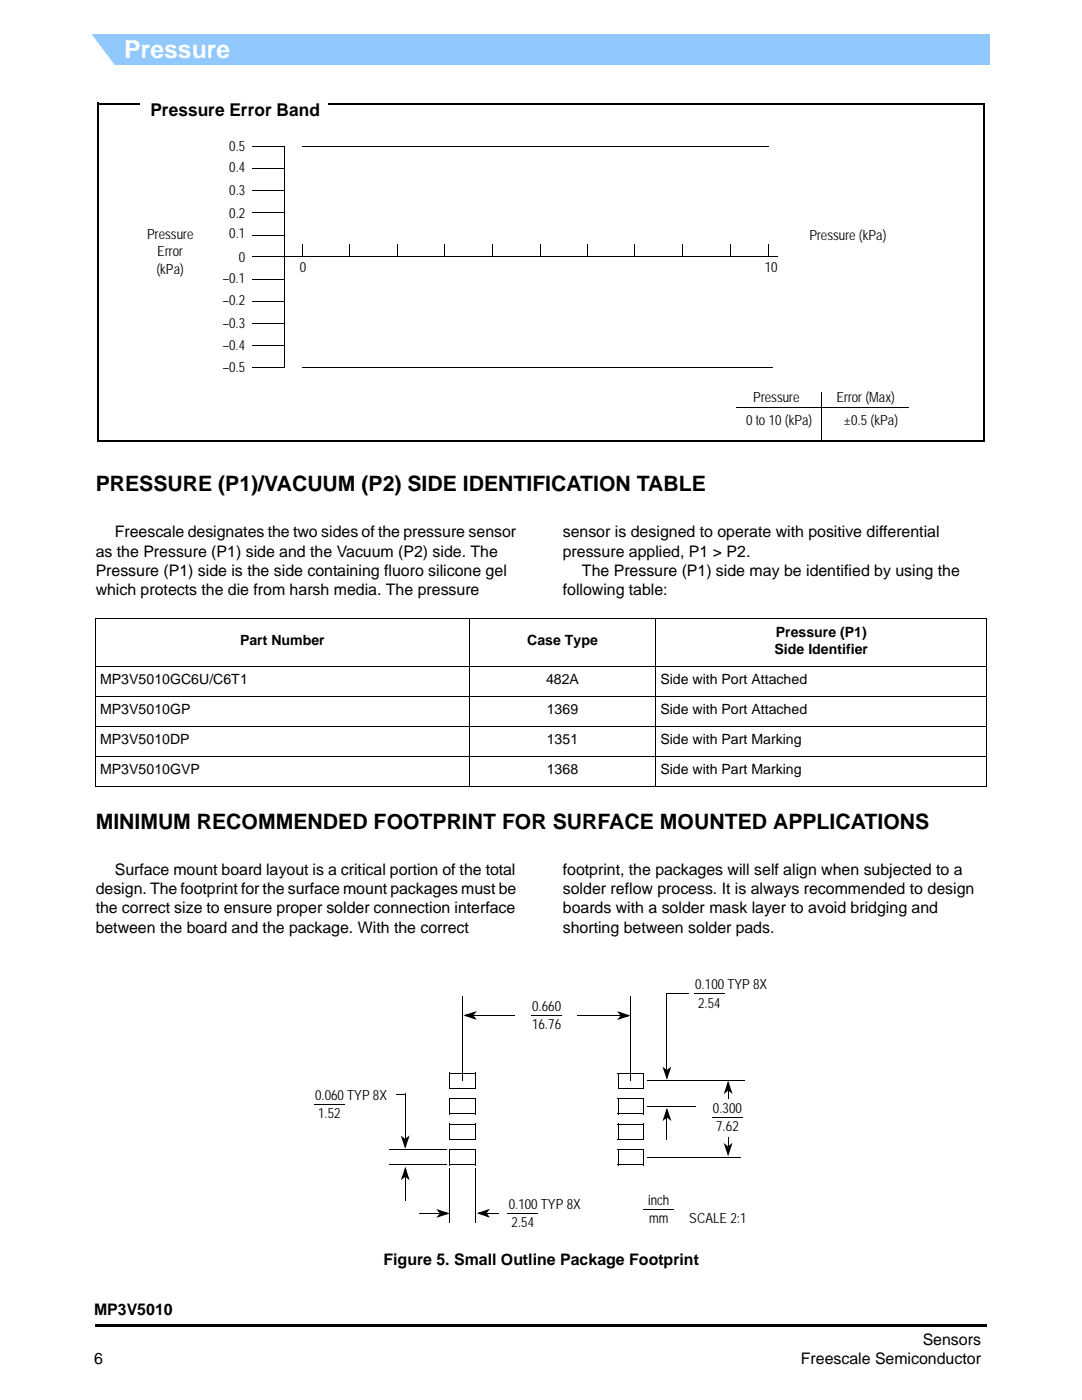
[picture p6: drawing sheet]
<svg xmlns="http://www.w3.org/2000/svg" width="216mm" height="279mm" viewBox="0 0 216 279" stroke-linecap="round" stroke-linejoin="round" font-family="sans-serif">
<defs><g id="words">
<text font-size="4.9" fill="#fff" x="24.8" y="11.7">Pressure</text>
<g font-size="4.2">
<text x="19.1" y="98">PRESSURE (P1)/VACUUM (P2) SIDE IDENTIFICATION TABLE</text>
<text x="19.1" y="165.4">MINIMUM RECOMMENDED FOOTPRINT FOR SURFACE MOUNTED APPLICATIONS</text>
</g>
<text font-size="3.5" x="30" y="23.1">Pressure Error Band</text>
<g font-size="3.2">
<text x="22.9" y="107.2">Freescale designates the two sides of the pressure sensor</text>
<text x="112.3" y="107.2">sensor is designed to operate with positive differential</text>
<text x="19.1" y="111.1">as the Pressure (P1) side and the Vacuum (P2) side. The</text>
<text x="112.3" y="111.1">pressure applied, P1 &gt; P2.</text>
<text x="19.1" y="114.9">Pressure (P1) side is the side containing fluoro silicone gel</text>
<text x="19.1" y="118.8">which protects the die from harsh media. The pressure</text>
<text x="112.3" y="118.8">following table:</text>
<text x="116.1" y="114.9">The Pressure (P1) side may be identified by using the</text>
<text x="19.1" y="178.4">design. The footprint for the surface mount packages must be</text>
<text x="22.9" y="174.6">Surface mount board layout is a critical portion of the total</text>
<text x="112.3" y="174.6">footprint, the packages will self align when subjected to a</text>
<text x="112.3" y="178.4">solder reflow process. It is always recommended to design</text>
<text x="19.1" y="182.3">the correct size to ensure proper solder connection interface</text>
<text x="112.3" y="182.3">boards with a solder mask layer to avoid bridging and</text>
<text x="19.1" y="186.2">between the board and the package. With the correct</text>
<text x="112.3" y="186.2">shorting between solder pads.</text>
<text x="76.5" y="252.4">Figure 5. Small Outline Package Footprint</text>
<text x="18.8" y="262.4">MP3V5010</text>
<text x="184.1" y="268.4">Sensors</text>
<text x="18.8" y="272.3">6</text>
<text x="159.8" y="272.3">Freescale Semiconductor</text>
</g>
<g font-size="2.8">
<text x="45.7" y="30.1">0.5</text>
<text x="45.7" y="34.4">0.4</text>
<text x="45.7" y="38.9">0.3</text>
<text x="29.3" y="47.6">Pressure</text>
<text x="45.7" y="43.5">0.2</text>
<text x="45.7" y="47.6">0.1</text>
<text x="161.5" y="48">Pressure (kPa)</text>
<text x="31.4" y="51.1">Error</text>
<text x="47.7" y="52.3">0</text>
<text x="31.2" y="54.7">(kPa)</text>
<text x="44.5" y="56.5">–0.1</text>
<text x="59.8" y="54.3">0</text>
<text x="152.6" y="54.3">10</text>
<text x="44.5" y="65.5">–0.3</text>
<text x="44.5" y="60.8">–0.2</text>
<text x="44.5" y="69.9">–0.4</text>
<text x="44.5" y="74.3">–0.5</text>
<text x="150.3" y="80.2">Pressure</text>
<text x="166.9" y="80.2">Error (Max)</text>
<text x="148.9" y="84.9">0 to 10 (kPa)</text>
<text x="168.3" y="84.9">±0.5 (kPa)</text>
<text x="47.9" y="128.8">Part Number</text>
<text x="105.2" y="128.8">Case Type</text>
<text x="154.6" y="130.6">Side Identifier</text>
<text x="154.8" y="127">Pressure (P1)</text>
<text x="20" y="136.6">MP3V5010GC6U/C6T1</text>
<text x="109" y="136.6">482A</text>
<text x="131.8" y="136.6">Side with Port Attached</text>
<text x="20" y="142.6">MP3V5010GP</text>
<text x="109.1" y="142.6">1369</text>
<text x="131.8" y="142.6">Side with Port Attached</text>
<text x="20" y="148.6">MP3V5010DP</text>
<text x="109.1" y="148.6">1351</text>
<text x="131.8" y="148.6">Side with Part Marking</text>
<text x="20" y="154.6">MP3V5010GVP</text>
<text x="109.1" y="154.6">1368</text>
<text x="131.8" y="154.6">Side with Part Marking</text>
<text x="138.7" y="197.5">0.100 TYP 8X</text>
<text x="106.2" y="201.8">0.660</text>
<text x="139.3" y="201.1">2.54</text>
<text x="106.2" y="205.4">16.76</text>
<text x="62.9" y="219.6">0.060 TYP 8X</text>
<text x="63.5" y="223.2">1.52</text>
<text x="142.3" y="222.1">0.300</text>
<text x="142.9" y="225.7">7.62</text>
<text x="101.5" y="241.2">0.100 TYP 8X</text>
<text x="102.1" y="244.9">2.54</text>
<text x="129.3" y="240.5">inch</text>
<text x="129.5" y="244.1">mm</text>
<text x="137.5" y="244.1">SCALE 2:1</text>
</g>
</g></defs>
<path d="M19 264.3h177.7v.6h-177.7zM196.7 264.3h.2v.6h-.2z" fill="#000"/>
<path d="M18.4 6.9h179.2v6h-179.2z" fill="#91c9ff"/>
<path d="M16.5 6.4h1.4l5.4 7.1h-6.8z" fill="#fff"/>
<path d="M19.3 20.5h.2v.4h-.2zM196.1 20.5h.3v.2h-.3zM19.3 88h.4v.2h-.4zM196.3 87.8h.1v.4h-.1z" fill="#000"/>
<path d="M19.5 20.7h176.9M19.5 20.5v67.5M196.3 20.7v67.5M19.3 88h177" fill="none" stroke="#000" stroke-width=".36"/>
<path d="M28.1 19.8h37.3v4.5h-37.3z" fill="#fff"/>
<g fill="#000">
<path d="M50.3 38l.1 .2zM50.3 29.2l.1 .2zM50.3 33.6l.1 .2zM56.7 29.2l.2 .1zM60.2 29.2l.1 .2zM50.3 51.2l.1 .1zM50.3 46.8l.1 .2zM50.3 42.4l.1 .2zM50.3 55.6l.1 .2zM56.5 51.2l.1 .1zM60.2 48.8l.2 .1zM69.7 48.8l.2 .1z"/>
<path d="M79.2 48.8l.2 .1zM88.7 48.8l.2 .1zM98.2 48.8l.1 .1zM107.7 48.8l.1 .1zM117.1 48.8l.2 .1zM126.6 48.8l.2 .1zM136.1 48.8l.1 .1zM145.6 48.8l.2 .1zM153.3 48.8l.2 .1zM50.3 64.4l.1 .2zM50.3 73.2l.1 .2zM50.3 60l.1 .2z"/>
<path d="M50.3 68.8l.1 .2zM60.2 73.2l.1 .2zM163.9 78.3l.2 .1zM146.9 81.3l.1 .2z"/>
</g>
<g fill="none" stroke="#000" stroke-width=".2">
<path d="M50.4 38.1h6.4M50.4 29.3h6.4M50.4 33.7h6.4M56.8 29.3v44.1M60.3 29.3h93.2M50.4 51.2h104.8M50.4 46.9h6.4M50.4 42.5h6.4M50.4 55.7h6.4M60.3 48.9v2.4M69.8 48.9v2.4M79.3 48.9v2.4"/>
<path d="M88.8 48.9v2.4M98.3 48.9v2.4M107.8 48.9v2.4M117.2 48.9v2.4M126.7 48.9v2.4M136.2 48.9v2.4M145.7 48.9v2.4M153.4 48.9v2.4M50.4 73.3h6.4M50.4 64.5h6.4M50.4 60.1h6.4M50.4 68.9h6.4"/>
<path d="M60.3 73.3h93.8M164 78.4v9.7M147 81.4h34.4"/>
</g>
<g fill="#fff">
<path d="M19.1 123.4h74.5v9.5h-74.5z"/>
<path d="M93.6 123.4h37.3v9.5h-37.3z"/>
<path d="M130.9 123.4h66v9.5h-66z"/>
</g>
<path d="M19 123.4h178M19 132.9h178M19 138.9h178M19.1 123.5v33.3M93.6 123.3v33.7M130.9 123.3v33.7M196.9 123.5v33.3M19 144.9h178M19 150.9h178M19 156.9h178" fill="none" stroke="#000" stroke-width=".2"/>
<path d="M19.1 190.8h177.8v58.8h-177.8z" fill="#fff"/>
<g fill="none" stroke="#000" stroke-width=".2">
<path d="M92.3 198.8v16.9M125.9 198.8v16.9M133 198.4h4.4M133.1 198.3v14.9M138.7 198.3h5.9M80.9 218.3v8.6M89.7 219.3h5.3M89.7 214.2h5.3M89.7 217.2h5.3M89.8 214.1v3.2M89.8 219.2v3.2M94.8 202.6h7.8"/>
<path d="M94.9 214.1v3.2M94.9 219.2v3.2M106.1 202.6h6M115.2 202.7h8.3M123.2 219.3h5.3M123.2 217.2h5.2M123.3 214.2h5.2M123.3 214.1v3.1M123.3 219.2v3.1M128.4 214.2v3.1M128.4 219.2v3.2M129.2 215.7h19.3"/>
<path d="M62.7 220.4h6M77.7 229.4h11.5M77.7 232.5h11.5M80.9 235.2v4.6M89.7 229.4h5.3M89.7 232.5h5.3M89.7 224.3h5.3M89.7 227.4h5.3M89.7 222.3h5.3M89.8 224.3v3.2M89.8 229.3v3.3M89.8 233.1v10.9"/>
<path d="M94.9 224.3v3.2M94.9 229.3v3.3M94.9 233.1v10.9M123.2 229.4h5.3M123.2 232.5h5.3M123.2 224.3h5.3M123.2 227.4h5.3M123.2 222.3h5.3M123.3 224.3v3.2M123.3 229.3v3.3M128.4 224.3v3.2M128.4 229.3v3.3"/>
<path d="M129.2 220.8h9.6M129.2 231h18.6M133.1 223.4v4M142.2 222.9h6M83.7 242.2h3.7M97.5 242.1h2M101.3 242.1h6.1M128.5 241.4h6"/>
</g>
<g fill="#000">
<path d="M138.6 198.2l.1 .2zM79.1 218.4h1.9v.1h-1.9zM94.2 202.6h.6v.1h-.6zM92.4 202.6l2.8-.8-.5 .5-1.6 .5-.1-.3 1.7 .5-.1 .3-.6-.5 .3-.3 .8 1zM94.5 202l.3 .2-.5 .6h-.3l-.1-.2zM123.2 214.1l.1 .2zM123.2 217.2l.2 .1zM123.5 202.6h.6v.2h-.6zM124 202.6l.3 .1-.5 .6-.3-.2zM123.1 201.8l2.7 .9-2.7 .9 .5-.5 1.6-.6 .1 .4-1.7-.6 .1-.3 .5 .6-.2 .2zM128.3 214.1l.2 .1zM128.4 217.1l.1 .2z"/>
<path d="M132.7 213.2l.5 .5-.1 .3-.7-.5zM132.2 212.9l.5 .4 .5 1.6-.3 .1 .5-1.7 .4 .1-.6 .5-.3-.2 1-.9-.8 2.7zM133 213.2h.2v.6h-.2zM145.2 217.4h.2v.6h-.2zM145.2 218h.2v1.2h-.2zM145.3 215.6l.9 2.7-.6-.4-.5-1.6 .4-.1-.6 1.7-.3-.1 .6-.6 .2 .3-1 .9zM145.2 217.2l.1-.1 .6 .6-.2 .3-.5-.5zM80.4 227l.6 .4-.1 .4-.7-.5zM80 226.6l.5 .5 .5 1.6-.3 .1 .5-1.7 .3 .1-.5 .5-.3-.3 1-.8-.8 2.7zM80.8 226.9h.1v.6h-.1zM80.8 234.6h.2v.6h-.2zM80.9 232.8l.8 2.8-.5-.5-.5-1.6 .3-.1-.5 1.7-.3-.1 .6-.6 .2 .3-1 .8z"/>
<path d="M80.8 234.4l.1-.1 .6 .6-.2 .3-.5-.5zM123.2 222.3l.2 .1zM133 222.8h.2v.6h-.2zM133.1 221.1l.9 2.6-.6-.4-.5-1.6 .3-.1-.5 1.7-.3-.1 .6-.5 .2 .2-1 .9zM133 222.7l.1-.1 .6 .5-.2 .3-.5-.5zM142.2 222.9v.1zM144.9 228.5l.5 .4-.1 .4-.7-.6zM144.4 228.1l.5 .5 .6 1.6-.4 .1 .5-1.7 .4 .1-.6 .5-.2-.3 1-.9-.9 2.8zM145.2 228.4h.2v.6h-.2zM145.2 226.9h.2v1.5h-.2zM87.4 242.1h.6v.2h-.6zM87.9 242.1l.4 .1-.6 .6-.3-.2z"/>
<path d="M87.1 241.3l2.7 .9-2.8 .8 .5-.5 1.6-.5 .1 .3-1.7-.5 .1-.3 .6 .6-.3 .2zM96.9 242h.6v.2h-.6zM95.1 242.1l2.7-.9-.5 .6-1.6 .5-.1-.3 1.7 .5-.1 .3-.5-.6 .3-.2 .8 1zM97.1 241.5l.3 .2-.4 .5h-.3l-.1-.1zM128.4 241.3l.1 .1z"/>
</g>
<path d="M93 202.6l1.6-.5-.4 .5 .4 .6zM123.6 202.2l1.6 .5-1.6 .5 .5-.5zM132.5 213.4l.6 .4 .5-.4-.5 1.5zM145.3 216.2l.5 1.6-.5-.4-.5 .4zM80.3 227.1l.6 .4 .5-.4-.5 1.6zM80.9 233.4l.5 1.6-.5-.4-.6 .4zM133.1 221.6l.5 1.6-.5-.4-.5 .4zM144.8 228.6l.5 .4 .5-.4-.5 1.6zM87.6 241.6l1.6 .6-1.6 .5 .4-.5zM95.7 242.1l1.6-.5-.4 .5 .4 .6z" fill="#000"/>
<use href="#words"/>
</svg>
